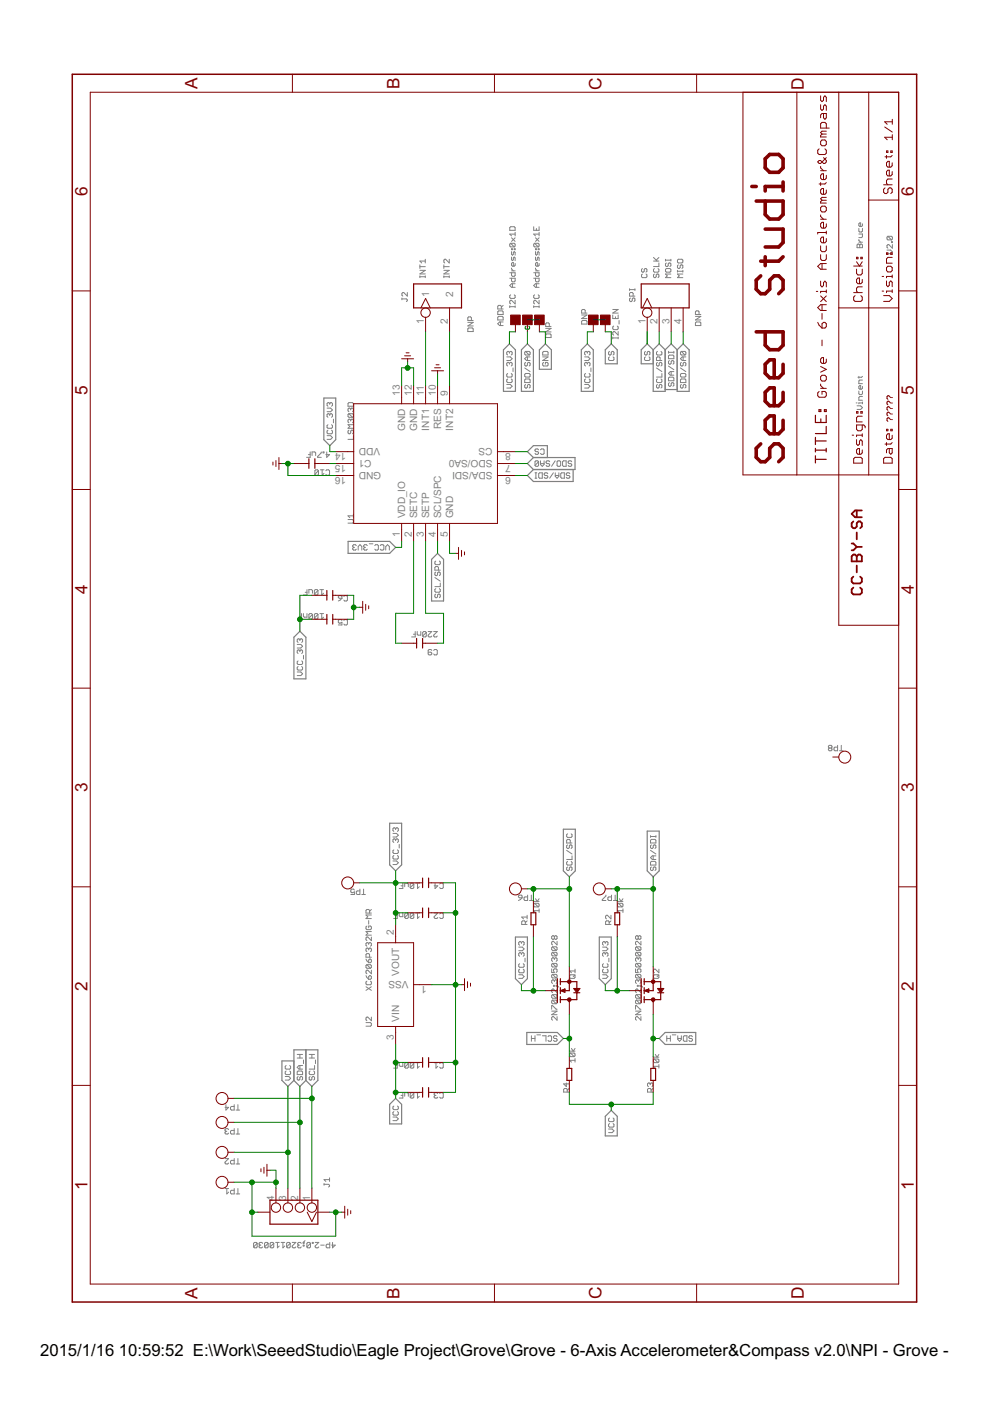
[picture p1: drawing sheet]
<svg xmlns="http://www.w3.org/2000/svg" width="210mm" height="297mm" viewBox="0 0 210 297" stroke-linecap="round" stroke-linejoin="round" font-family="sans-serif">
<defs><g id="words">
<g font-size="4.1" fill="#800000">
<text x="41.9" y="18.9" transform="rotate(-90 41.9 18.9)">A</text>
<text x="84.7" y="18.9" transform="rotate(-90 84.7 18.9)">B</text>
<text x="127.6" y="19" transform="rotate(-90 127.6 19)">C</text>
<text x="170.4" y="19" transform="rotate(-90 170.4 19)">D</text>
<text x="18.5" y="41.6" transform="rotate(-90 18.5 41.6)">6</text>
<text x="193.7" y="41.6" transform="rotate(-90 193.7 41.6)">6</text>
<text x="18.5" y="83.7" transform="rotate(-90 18.5 83.7)">5</text>
<text x="193.7" y="83.7" transform="rotate(-90 193.7 83.7)">5</text>
<text x="18.5" y="125.9" transform="rotate(-90 18.5 125.9)">4</text>
<text x="193.7" y="125.9" transform="rotate(-90 193.7 125.9)">4</text>
<text x="18.5" y="168" transform="rotate(-90 18.5 168)">3</text>
<text x="193.7" y="168" transform="rotate(-90 193.7 168)">3</text>
<text x="18.5" y="210.1" transform="rotate(-90 18.5 210.1)">2</text>
<text x="193.7" y="210.1" transform="rotate(-90 193.7 210.1)">2</text>
<text x="18.5" y="252.2" transform="rotate(-90 18.5 252.2)">1</text>
<text x="193.7" y="252.2" transform="rotate(-90 193.7 252.2)">1</text>
<text x="41.9" y="275.4" transform="rotate(-90 41.9 275.4)">A</text>
<text x="84.7" y="275.4" transform="rotate(-90 84.7 275.4)">B</text>
<text x="127.6" y="275.5" transform="rotate(-90 127.6 275.5)">C</text>
<text x="170.4" y="275.5" transform="rotate(-90 170.4 275.5)">D</text>
</g>
<g font-size="4">
<text x="8.5" y="287.5">2015/1/16</text>
<text x="25.2" y="287.5">10:59:52 E:\Work\SeeedStudio\Eagle Project\Grove\Grove - 6-Axis Accelerometer&amp;Compass v2.0\NPI - Grove - 6-Axis</text>
</g>
<g font-size="2.4" fill="#808080">
<text x="91" y="62.9" transform="rotate(-90 91 62.9)">1</text>
<text x="96.1" y="62.9" transform="rotate(-90 96.1 62.9)">2</text>
<text x="89.9" y="68.8" transform="rotate(-90 89.9 68.8)">1</text>
<text x="95" y="68.8" transform="rotate(-90 95 68.8)">2</text>
<text x="136.9" y="68.8" transform="rotate(-90 136.9 68.8)">1</text>
<text x="139.4" y="68.8" transform="rotate(-90 139.4 68.8)">2</text>
<text x="141.9" y="68.8" transform="rotate(-90 141.9 68.8)">3</text>
<text x="144.5" y="68.8" transform="rotate(-90 144.5 68.8)">4</text>
<text x="84.8" y="84" transform="rotate(-90 84.8 84)">13</text>
<text x="87.3" y="84" transform="rotate(-90 87.3 84)">12</text>
<text x="89.9" y="84" transform="rotate(-90 89.9 84)">11</text>
<text x="92.4" y="84" transform="rotate(-90 92.4 84)">10</text>
<text x="95" y="84" transform="rotate(-90 95 84)">9</text>
<text x="80.6" y="95" transform="rotate(-180 80.6 95)">VDD</text>
<text x="85.9" y="91.4" transform="rotate(-90 85.9 91.4)">GND</text>
<text x="88.5" y="91.4" transform="rotate(-90 88.5 91.4)">GND</text>
<text x="91" y="91.3" transform="rotate(-90 91 91.3)">INT1</text>
<text x="93.5" y="91" transform="rotate(-90 93.5 91)">RES</text>
<text x="96.1" y="91.3" transform="rotate(-90 96.1 91.3)">INT2</text>
<text x="104.4" y="95" transform="rotate(-180 104.4 95)">CS</text>
<text x="73.4" y="96.1" transform="rotate(-180 73.4 96.1)">14</text>
<text x="73.4" y="98.6" transform="rotate(-180 73.4 98.6)">15</text>
<text x="73.4" y="101.2" transform="rotate(-180 73.4 101.2)">16</text>
<text x="78.8" y="97.5" transform="rotate(-180 78.8 97.5)">C1</text>
<text x="80.8" y="100.1" transform="rotate(-180 80.8 100.1)">GND</text>
<text x="104.4" y="100.1" transform="rotate(-180 104.4 100.1)">SDA/SDI</text>
<text x="104.4" y="97.5" transform="rotate(-180 104.4 97.5)">SDO/SA0</text>
<text x="108.3" y="101.2" transform="rotate(-180 108.3 101.2)">6</text>
<text x="108.3" y="98.6" transform="rotate(-180 108.3 98.6)">7</text>
<text x="108.3" y="96.1" transform="rotate(-180 108.3 96.1)">8</text>
<text x="84.8" y="113.8" transform="rotate(-90 84.8 113.8)">1</text>
<text x="85.9" y="109.9" transform="rotate(-90 85.9 109.9)">VDD_IO</text>
<text x="87.3" y="113.8" transform="rotate(-90 87.3 113.8)">2</text>
<text x="88.5" y="109.9" transform="rotate(-90 88.5 109.9)">SETC</text>
<text x="89.9" y="113.8" transform="rotate(-90 89.9 113.8)">3</text>
<text x="91" y="109.9" transform="rotate(-90 91 109.9)">SETP</text>
<text x="92.4" y="113.8" transform="rotate(-90 92.4 113.8)">4</text>
<text x="93.5" y="109.9" transform="rotate(-90 93.5 109.9)">SCL/SPC</text>
<text x="95" y="113.8" transform="rotate(-90 95 113.8)">5</text>
<text x="96.1" y="109.9" transform="rotate(-90 96.1 109.9)">GND</text>
<text x="83.5" y="198.2" transform="rotate(-90 83.5 198.2)">2</text>
<text x="84.7" y="206.9" transform="rotate(-90 84.7 206.9)">VOUT</text>
<text x="86.6" y="208" transform="rotate(-180 86.6 208)">VSS</text>
<text x="90.5" y="209.1" transform="rotate(-180 90.5 209.1)">1</text>
<text x="83.5" y="220.5" transform="rotate(-90 83.5 220.5)">3</text>
<text x="84.7" y="216.6" transform="rotate(-90 84.7 216.6)">VIN</text>
<text x="58.1" y="254.7" transform="rotate(-90 58.1 254.7)">4</text>
<text x="60.7" y="254.7" transform="rotate(-90 60.7 254.7)">3</text>
<text x="63.2" y="254.7" transform="rotate(-90 63.2 254.7)">2</text>
<text x="65.8" y="254.7" transform="rotate(-90 65.8 254.7)">1</text>
</g>
</g></defs>
<g fill="none" stroke="#808080" stroke-width=".21">
<path d="M89 57.3h1.2l-1.2 .8h1.2M89 58.7h1.2M89 56.2v.7M89 58.5v.4M89 56.5h1.2M90.2 55.4h-1.2l.4 .4M90.2 55v.8M90.2 58.5v.4M94.1 57.3h1.1l-1.1 .8h1.1M94.1 58.7h1.1M94.1 56.5h1.1M94.1 56.2v.7"/>
<path d="M94.1 58.5v.4M95.2 55v.8l-.7-.8-.4 .2v.4l.2 .2M95.2 58.5v.4M108.1 48.3l.2-.2h.7l.2 .2v.5h-1.1zM108.1 57.8h1.1v.6l-.2 .2h-.4l-.1-.2v-.6M108.1 59h1.1v.6l-.2 .2h-.4l-.1-.2v-.6M108.3 51.6h.7l.2 .2v.4l-.2 .1M108.3 51.6l-.2 .2v.4l.2 .1h.7M108.3 51.6l.7 .7M108.5 53.3v.6l.1 .2 .4-.8 .2 .2v.6M108.5 54.5v.6l.1 .2 .4-.8 .2 .2v.6M108.5 52.7h.1v.2h-.1z"/>
<path d="M108.5 56.8l.3 .6M108.5 57.4h.7M108.5 50.4l.7 .8M109 52.7h.2v.2h-.2zM109.2 49.6h-1.1l.4 .4M109.2 49.3v.7M109.2 55.9v.3l-.2 .2h-.4l-.1-.2v-.3l.3-.2v.7M109.2 50.4l-.7 .8M113.2 59h1.1v.6l-.2 .2h-.4l-.2-.2v-.6M113.2 57.8h1.1v.6l-.2 .2h-.4l-.2-.2v-.6M113.2 48.1v.7h1.1v-.7M113.3 51.6l-.1 .2v.4l.1 .1h.8"/>
<path d="M113.3 51.6h.8l.2 .2v.4l-.2 .1M113.3 51.6l.8 .7M113.5 54.5v.6l.2 .2 .4-.8 .2 .2v.6M113.5 57.4h.8M113.5 52.7h.2v.2h-.2zM113.5 53.3v.6l.2 .2 .4-.8 .2 .2v.6M113.5 56.8l.4 .6M113.5 50.4l.8 .8M113.7 48.5v.3M114.1 52.7h.2v.2h-.2zM114.3 49.6h-1.1l.3 .4M114.3 55.9v.3l-.2 .2h-.4l-.2-.2v-.3l.4-.2v.7"/>
<path d="M114.3 49.3v.7M114.3 50.4l-.8 .8M136.2 58.1l-.2 .2v.4l.2 .2h.8l.2-.2v-.4l-.2-.2M136.2 56.9l-.2 .2v.4l.2 .2 .4-.2v-.4l.2-.2 .4 .2v.4l-.2 .2M138.6 55.4h1.1M138.6 54.6l.7 .8M138.7 58.1l-.1 .2v.4l.1 .2 .4-.2v-.4l.2-.2 .4 .2v.4l-.2 .2M138.7 56.9l-.1 .2v.4l.1 .2h.8l.2-.2v-.4l-.2-.2M139.7 54.6l-.6 .6M139.7 55.8v.7h-1.1M141.1 55v.4M141.1 55.2h1.1"/>
<path d="M141.3 56.9h.7l.2 .2v.4l-.2 .2h-.7l-.2-.2v-.4zM141.3 55.8l-.2 .1v.4l.2 .2 .4-.2v-.4l.2-.1 .3 .1v.4l-.2 .2M142.2 58.1h-1.1l.4 .4-.4 .4h1.1M142.2 55v.4M143.6 55.2l.2-.2h.8l.2 .2v.4l-.2 .2h-.8l-.2-.2zM143.6 57.5h1.2M143.6 57.3v.4M143.8 56.2l-.2 .1v.4l.2 .2 .4-.2v-.4l.2-.1 .4 .1v.4l-.2 .2M144.8 58.1h-1.2l.4 .4-.4 .4h1.2M144.8 57.3v.4M181.7 51.9l.2-.1 .4 .1 .4-.1 .2 .1v.6h-1.2zM182.1 48.4v.6l.2 .2h.4l.2-.2v-.6"/>
<path d="M182.1 50.8l.4 .6M182.1 49.6h.8v.6l-.2 .2h-.6M182.1 51.4h.8M182.3 51.9v.6M182.9 47.5v.3l-.2 .2h-.4l-.2-.2v-.3l.4-.2v.7M188.1 53h.7l.4 .4-.4 .4h-.7M188.3 50.1h.7l.2 .2v.4l-.2 .2M188.3 50.1l-.2 .2v.4l.2 .2h.7M188.3 50.1l.7 .8M189 51.2h.2v.2h-.2zM189.2 51.9v.7l-.8-.7-.3 .1v.4l.2 .2M85.2 63.4h1l.2 .2-.2 .3"/>
<path d="M85.2 63.2v.4M86.4 62v.8l-.8-.8-.4 .2v.4l.2 .2M99.2 69.7l.2-.2h.7l.2 .2v.6h-1.1zM99.2 68.3h1.1l-1.1 .8h1.1M99.9 67.9v-.5l-.1-.2h-.4l-.2 .2v.5h1.1M105.5 67.3l.2-.2h.8l.2 .2v.5h-1.2zM105.5 66.1l.2-.2h.8l.2 .2v.6h-1.2zM106.1 68.3v.7M106.3 65.5v-.6l-.2-.2h-.4l-.2 .2v.6h1.2M106.7 68.3h-.8l-.4 .3 .4 .4h.8M106.7 64.7l-.4 .4M107.4 75.7h.8l.4 .4-.4 .3h-.8"/>
<path d="M107.6 79.2l-.2 .2v.4l.2 .1h.8l.2-.1v-.4l-.2-.2M108 77l-.2-.2-.4 .2v.4l.2 .2M108 77l.2-.2 .4 .2v.4l-.2 .2M108 74.7l-.2-.2-.4 .2v.4l.2 .2M108 74.7l.2-.2 .4 .2v.4l-.2 .2M108 74.7v.2M108 77v.2M108.1 65h1.1M108.1 64.8v.4M108.3 62.5l-.2 .2v.4l.2 .2h.7l.2-.2v-.4l-.2-.2M108.6 60.2v.7M108.8 78v.8"/>
<path d="M109.2 63.7v.7l-.7-.7-.4 .2v.3l.2 .2M109.2 64.8v.4M109.2 60.2h-.7l-.4 .3 .4 .4h.7M111.3 79.4l.1-.2h.8l.2 .2v.4l-.2 .1h-.8l-.1-.1zM111.3 78l1.1 .8M111.4 76.8l-.1 .2v.4l.3 .2 .2-.2v-.4l.4-.2 .2 .2v.4l-.2 .2M111.4 74.5l.8 .8M111.4 74.5h.8l.2 .2v.4l-.2 .2M111.4 74.5l-.1 .2v.4l.1 .2h.8M111.8 75.7v.7M112.4 75.7h-.8l-.3 .4 .3 .3h.8M113.2 65h1.1"/>
<path d="M113.2 64.8v.4M113.3 62.5l-.1 .2v.4l.1 .2h.8l.2-.2v-.4l-.2-.2M113.7 60.2v.7M114.3 63.7v.7l-.8-.7-.3 .2v.3l.1 .2M114.3 60.2h-.8l-.3 .3 .3 .4h.8M114.3 64.8v.4M115.1 75.7h1.1l-1.1 .7h1.1M115.3 76.8l-.2 .2v.4l.2 .2h.7l.2-.2v-.4l-.2-.2h-.4v.4M115.3 74.5h.7l.2 .2v.6h-1.1v-.6zM115.7 71l.2-.2h.7l.2 .2v.6h-1.1zM115.7 69.6h1.1l-1.1 .8h1.1M116.5 69.2v-.6l-.2-.1h-.4l-.2 .1v.6h1.1"/>
<path d="M123.3 66.8h1.2l-1.2 .7h1.2M123.5 67.9h.8l.2 .2v.6h-1.2v-.6zM124 75.7h.7l.4 .4-.4 .3h-.7M124.1 66.4v-.6l-.2-.2h-.4l-.2 .2v.6h1.2M124.1 79.2l-.1 .2v.4l.1 .1h.8l.2-.1v-.4l-.2-.2M124.5 77l.2-.2 .4 .2v.4l-.2 .2M124.5 77l-.2-.2-.3 .2v.4l.1 .2M124.5 74.7l.2-.2 .4 .2v.4l-.2 .2M124.5 74.7l-.2-.2-.3 .2v.4l.1 .2M124.5 74.7v.2M124.5 77v.2M125.3 78v.8"/>
<path d="M129.2 75.7l-.2 .2v.3l.2 .2h.8l.2-.2v-.3l-.2-.2M129.2 74.5l-.2 .2v.4l.4 .2 .2-.2v-.4l.4-.2 .2 .2v.4l-.2 .2M129.9 66.8v.7h1.2v-.7M129.9 65.6h1.2l-1.2 .8h1.2M129.9 71.6h1.2M129.9 71.5v.3M130.1 69.1l-.2 .2v.4l.2 .2h.8l.2-.2v-.4l-.2-.2M130.5 67.2v.3M131.1 70.3v.8l-.8-.8-.4 .2v.4l.2 .2M131.1 71.5v.3M131.3 67.9v.8M133.5 61.2v.4"/>
<path d="M133.5 61.4h1.1M133.7 63.2l-.2 .2v.4l.2 .1 .3-.1v-.4l.2-.2 .4 .2v.4l-.2 .1M134.2 62.8v-.6l-.2-.2h-.3l-.2 .2v.6h1.1M134.6 61.2v.4M136.8 75.7l-.1 .2v.3l.1 .2h.8l.2-.2v-.3l-.2-.2M136.8 74.5l-.1 .2v.4l.3 .2 .2-.2v-.4l.4-.2 .2 .2v.4l-.2 .2M139.2 78l1.1 .8M139.4 76.8l-.2 .2v.4l.2 .2 .4-.2v-.4l.2-.2 .3 .2v.4l-.2 .2M139.4 74.5l-.2 .2v.4l.2 .2h.7l.2-.2v-.4l-.2-.2M140 76.4v-.5l-.2-.2h-.4l-.2 .2v.5h1.1M140.3 79.2v.7h-1.1M141.7 74.5v.4"/>
<path d="M141.7 77.6l1.2 .8M141.7 74.7h1.2M141.9 80h.8l.2 .2v.5h-1.2v-.5zM141.9 76.5l-.2 .1v.4l.2 .2 .4-.2v-.4l.2-.1 .4 .1v.4l-.2 .2M141.9 75.3h.8l.2 .2v.6h-1.2v-.6zM142.3 78.8v.7M142.9 78.8h-.8l-.4 .4 .4 .3h.8M142.9 74.5v.4M144.3 78l1.1 .8M144.5 79.2h.7l.2 .2v.4l-.2 .1h-.7l-.2-.1v-.4zM144.5 76.8l-.2 .2v.4l.2 .2 .3-.2v-.4l.2-.2 .4 .2v.4l-.2 .2M144.5 74.5l-.2 .2v.4l.2 .2h.7"/>
<path d="M144.5 74.5h.7l.2 .2v.4l-.2 .2M144.5 74.5l.7 .8M144.8 75.7v.7M145.4 75.7h-.7l-.4 .4 .4 .3h.7M147.4 68.5l.2-.2h.8l.2 .2v.5h-1.2zM147.4 67.1h1.2l-1.2 .7h1.2M148.2 66.7v-.6l-.2-.2h-.4l-.2 .2v.6h1.2M182.1 79.8v.4M182.9 79.8l-.2 .2h-.8M65.4 96.4h.4M65.8 95.8v1.2h-.8M66.2 96.6v-.8h.5l.2 .2v.6"/>
<path d="M67.5 99.8l-.2-.2h-.3l-.2 .2v.8M67.5 99.8v.8l-.2 .2h-.3l-.2-.2M67.5 99.8l-.7 .8M67.9 99.6h.8M68.1 95.8v.2l-.7 .8v.2h.7M68.3 99.6v1.2l.4-.4M68.5 95.8h.2v.2h-.2zM69.1 99.8l.2-.2h.4l.2 .2v.8l-.2 .2h-.4l-.2-.2M69.3 95.8v1.2l.6-.6h-.8M69.3 92.4h.8l.4 .4-.4 .4h-.8M69.3 86.5h.8l.4 .4-.4 .4h-.8M69.5 90l-.2 .2v.4l.2 .2h.8l.2-.2v-.4l-.2-.2"/>
<path d="M69.5 91.2l-.2 .2v.4l.2 .2h.8l.2-.2v-.4l-.2-.2M69.9 85.6l.2-.2 .4 .2v.3l-.2 .2M69.9 87.9l.2-.2 .4 .2v.4l-.2 .2M69.9 85.6v.1M69.9 87.9v.2M69.9 87.9l-.2-.2-.4 .2v.4l.2 .2M69.9 85.6l-.2-.2-.4 .2v.3l.2 .2M70.7 88.9v.7M73.8 85.6l.2-.2h.7l.2 .2v.5h-1.1zM74 87.7h.7l.2 .2v.4l-.2 .2M74 91.2l-.2 .2v.4l.4 .2 .2-.2v-.4l.3-.2 .2 .2v.4l-.2 .2M74 87.7l-.2 .2v.4l.2 .2h.7"/>
<path d="M74 87.7l.7 .8M74.4 86.7l.1-.2 .4 .2v.4l-.2 .2M74.4 89.1l.1-.2 .4 .2v.4l-.2 .1M74.4 86.7l-.2-.2-.4 .2v.4l.2 .2M74.4 89.1l-.2-.2-.4 .2v.4l.2 .1M74.4 86.7v.2M74.4 89.1v.2M74.9 92.4v.8h-1.1M74.9 90h-1.1l.4 .4-.4 .4h1.1M107.4 81.5h.8l.4 .4-.4 .4h-.8M107.6 80.3l-.2 .2v.4l.2 .2h.8l.2-.2v-.4l-.2-.2M111.3 80.5l.1-.2h.8l.2 .2v.6h-1.1z"/>
<path d="M111.4 81.5l-.1 .2v.4l.3 .2 .2-.2v-.4l.4-.2 .2 .2v.4l-.2 .2M114.2 95.4l-.2-.2h-.4l-.2 .2 .2 .4h.4l.2 .1-.2 .4h-.4l-.2-.2M114.2 97.9l-.2-.2h-.4l-.2 .2v.8M114.2 97.9v.8l-.2 .2h-.4l-.2-.2M114.2 97.9l-.8 .8M114.6 95.4l.2-.2h.4l.2 .2v.7l-.2 .2h-.4l-.2-.2M114.6 97.7v.8l.4 .4 .4-.4v-.8M114.6 98.3h.8M116.5 97.9l-.1-.2h-.4l-.2 .2 .2 .4h.4l.1 .2-.1 .4h-.4l-.2-.2M117.7 97.7l-.8 1.2M118.3 97.7h.4l.2 .2v.8l-.2 .2h-.4l-.2-.2v-.8zM119.3 97.9l.2-.2h.5v1.2h-.5l-.2-.2z"/>
<path d="M121.2 97.9l-.2-.2h-.4l-.1 .2 .1 .4h.4l.2 .2-.2 .4h-.4l-.1-.2M124 81.5h.7l.4 .4-.4 .4h-.7M124.1 80.3l-.1 .2v.4l.1 .2h.8l.2-.2v-.4l-.2-.2M139.4 81.5l-.2 .2v.4l.2 .2 .4-.2v-.4l.2-.2 .3 .2v.4l-.2 .2M139.4 80.3l-.2 .2v.4l.2 .2h.7l.2-.2v-.4l-.2-.2M141.9 81.1l-.2 .2v.4l.2 .2 .4-.2v-.4l.2-.2 .4 .2v.4l-.2 .2M144.3 80.5l.2-.2h.7l.2 .2v.6h-1.1zM144.5 81.5l-.2 .2v.4l.2 .2 .3-.2v-.4l.2-.2 .4 .2v.4l-.2 .2M181.5 85.4h.2M181.7 86h.8l.4 .4-.4 .4h-.8M182.1 82.9v.6l.2 .2h.4l.2-.2v-.6M182.9 80.6h-.6l-.2 .2v.5h.8"/>
<path d="M182.9 81.9v.4l-.2 .2h-.4l-.2-.2v-.4l.4-.2v.8M182.9 84.1h-.6l-.2 .2v.6h.8M182.9 85.4h-.8v.2M182.9 85.2v.4M73.8 110.2h.9l.2 .1v.4l-.2 .2h-.9M74.9 109v.7M74.9 109.4h-1.1l.4 .3M75 116.1l-.2 .1 .2 .4h.4l.1-.2M75 116.1h.2M75.5 115.7l-.1-.2h-.4l-.2 .2 .2 .4M75.9 116.6v-.7l.4-.4 .4 .4v.7M77.3 116.1l-.2 .1 .2 .4h.4l.2-.2"/>
<path d="M77.3 116.1h.2M77.9 115.7l-.2-.2h-.4l-.2 .2 .2 .4M78.3 115.3h.8M79.5 115.7l.2-.2h.3l.2 .2v.7l-.2 .2h-.3l-.2-.2M80.6 115.7l.2-.2h.4l.2 .2v.7l-.2 .2h-.4l-.2-.2M81.8 116.6v-.7l.4-.4 .3 .4v.7M92.4 119l-.2 .1v.4l.2 .2h.8l.1-.2v-.4l-.1-.1M113.4 101.4h.4M113.4 100.2h.4M113.6 100.2v1.2M114.2 100.4l.2-.2h.6v1.2h-.6l-.2-.2zM116.1 100.4l-.1-.2h-.4l-.2 .2 .2 .4h.4l.1 .2-.1 .4h-.4l-.2-.2"/>
<path d="M117.3 100.2l-.8 1.2M117.7 100.8h.8M117.7 100.2v.8l.4 .4 .4-.4v-.8M118.9 100.4l.2-.2h.6v1.2h-.6l-.2-.2zM120.8 100.4l-.2-.2h-.4l-.1 .2 .1 .4h.4l.2 .2-.2 .4h-.4l-.1-.2M63 136.6h.8l.4 .4-.4 .4h-.8M63.5 130.7h.4M63.6 138l-.2-.2-.4 .2v.4l.2 .2M63.6 135.6l-.2-.2-.4 .2v.4l.2 .2M63.6 135.6v.2M63.6 138v.2M63.6 135.6l.2-.2 .4 .2v.4l-.2 .2"/>
<path d="M63.6 138l.2-.2 .4 .2v.4l-.2 .2M63.9 130.1v1.1h-.7M64.3 130.1v.6l.2 .2h.6v-.8M64.3 139v.7M64.7 125.6h.4M65.1 125v1.2h-.8M65.5 125.8v-.8h.6l.2 .2v.6M66.3 130.3l-.2-.2h-.4l-.2 .2v.7M66.3 130.3v.7l-.2 .2h-.4l-.2-.2M66.3 130.3l-.8 .7M67.4 130.3v.7l-.2 .2h-.4l-.1-.2M67.4 130.3l-.2-.2h-.4l-.1 .2v.7"/>
<path d="M67.4 125.2v.8l-.2 .2h-.4l-.1-.2M67.4 125.2l-.2-.2h-.4l-.1 .2v.8M67.4 130.3l-.7 .7M67.4 125.2l-.7 .8M67.8 130.1h.8M67.8 125h.8M68.2 130.1v1.1l.4-.3M68.2 125v1.2l.4-.4M71.7 126.5l.2-.2h.4l.2 .2v.4h-.6zM72.5 131.6l-.2-.2h-.4l-.2 .2v.3l.2 .2 .6-.2v.6h-.8M72.5 126.9l-.8 .5M72.9 131.6l.2-.2h.4l.2 .2v.7l-.2 .2h-.4l-.2-.2"/>
<path d="M72.9 126.5l.2-.2h.4l.2 .2v.7l-.2 .2h-.4l-.2-.2M87.7 134.5h.3M88 133.9v1.1h-.7M88.5 133.9v.6l.1 .2h.6v-.8M90.4 134.1l-.2-.2h-.4l-.2 .2v.8M90.4 134.1v.8l-.2 .1h-.4l-.2-.1M90.4 134.1l-.8 .8M90.8 133.9h.7l-.7 .8 .2 .3h.4l.1-.1M91.5 137.9l-.1-.2h-.4l-.2 .2v.8l.2 .2h.4l.1-.2-.1-.4h-.6M91.9 133.9h.8l-.8 .8 .2 .3h.4l.2-.1M91.9 137.9l.2-.2h.4l.2 .2v.8l-.2 .2h-.4l-.2-.2M92.2 122.4l1.1 .8"/>
<path d="M92.4 124.8l-.2 .2v.4l.2 .2h.8l.1-.2v-.4l-.1-.2M92.4 126l-.2 .2v.3l.4 .2 .2-.2v-.3l.4-.2 .1 .2v.3l-.1 .2M92.4 121.3l-.2 .2v.4l.4 .1 .2-.1v-.4l.4-.2 .1 .2v.4l-.1 .1M93 120.9v-.6l-.2-.2h-.4l-.2 .2v.6h1.1M93.3 123.6v.8h-1.1M63 142.5h.8l.4 .4-.4 .3h-.8M63.2 140.1l-.2 .2v.4l.2 .2h.8l.2-.2v-.4l-.2-.2M63.2 141.3l-.2 .2v.4l.2 .2h.8l.2-.2v-.4l-.2-.2M175.8 158.6l-.2-.2 .2-.4h.4l.2 .2-.2 .4M175.8 158.6l-.2 .2 .2 .4h.4l.2-.2-.2-.4M175.8 158.6h.4M177.6 158v1.2h-.6l-.2-.2v-.4l.2-.2h.6"/>
<path d="M178 159.2h.8M178.4 158v1.2M83.3 176.7h.8l.4 .4-.4 .4h-.8M83.9 178.1l.2-.2 .4 .2v.3l-.2 .2M83.9 175.7l-.2-.2-.4 .2v.4l.2 .2M83.9 178.1l-.2-.2-.4 .2v.3l.2 .2M83.9 175.7l.2-.2 .4 .2v.4l-.2 .2M83.9 175.7v.2M83.9 178.1v.1M84.6 179v.8M120.3 176.8l-.2 .2v.4l.2 .1h.8l.2-.1v-.4l-.2-.2M120.3 179.1l-.2 .2v.4l.4 .2 .2-.2v-.4l.4-.2 .2 .2v.4l-.2 .2"/>
<path d="M120.9 178.7v-.5l-.2-.2h-.4l-.2 .2v.5h1.2M137.9 178.2l.2-.2h.8l.2 .2v.5h-1.2zM137.9 177.2v.3M137.9 177.4h1.2M138.1 179.1l-.2 .2v.4l.4 .2 .2-.2v-.4l.4-.2 .2 .2v.4l-.2 .2M139.1 177.2v.3M75.1 188.7l-.1-.2h-.4l-.2 .2v.4l.2 .2 .5-.2v.6h-.7M76.3 188.5v1.2h-.6l-.2-.2v-.4l.2-.2h.6M76.7 189.7h.8M77.1 188.5v1.2M77.8 196.3l-.2 .2v.4l.2 .2h.7l.2-.2v-.4l-.2-.2h-.3v.4M78.2 195.2v.7"/>
<path d="M78.4 193.6v-.6l-.2-.2h-.4l-.2 .2v.6h1.1M78.7 198.7v.7l-.7-.7-.4 .2v.3l.2 .2M78.7 197.5h-1.1l.4 .4-.4 .4h1.1M78.7 194h-1.1l.4 .4-.4 .4h1.1M78.7 192.8l-.3 .4M83.3 182.5h.8l.4 .4-.4 .4h-.8M83.5 181.4l-.2 .2v.3l.2 .2h.8l.2-.2v-.3l-.2-.2M83.5 180.2l-.2 .2v.4l.2 .2h.8l.2-.2v-.4l-.2-.2M83.8 194.2h.4M84.2 193.6v1.1h-.7M84.6 193.6v.6l.2 .2h.6v-.8M85 187.8h.4"/>
<path d="M85.4 187.2v1.2h-.8M85.8 188v-.8h.6l.2 .2v.6M86.6 193.8v.7l-.2 .2h-.4l-.2-.2M86.6 193.8l-.2-.2h-.4l-.2 .2v.7M86.6 193.8l-.8 .7M87.7 193.8v.7l-.2 .2h-.3l-.2-.2M87.7 193.8l-.2-.2h-.3l-.2 .2v.7M87.7 187.4v.8l-.2 .2h-.3l-.2-.2M87.7 187.4l-.2-.2h-.3l-.2 .2v.8M87.7 193.8l-.7 .7M87.7 187.4l-.7 .8M88.1 193.6h.8"/>
<path d="M88.1 187.2h.8M88.5 187.2v1.2l.4-.4M88.5 193.6v1.1l.4-.3M92.1 193.6h.7l-.7 .8 .1 .3h.4l.2-.2M92.2 187.2v1.2l.6-.6h-.7M93.2 193.8l.2-.2h.4l.2 .2v.7l-.2 .2h-.4l-.2-.2M93.2 187.4l.2-.2h.4l.2 .2v.8l-.2 .2h-.4l-.2-.2M109.9 190l.2-.2h.4l.2 .2v.4h-.6zM110.6 199.8l.1-.2 .4 .2v.4l-.2 .2M110.6 199.8l-.2-.2-.4 .2v.4l.2 .2M110.6 199.8v.2M110.7 190.4l-.8 .5"/>
<path d="M111.4 196v-.6l-.2-.2h-.4l-.2 .2v.6h1.2M111.8 195.2l-.4 .4M111.8 194.4h-1.2l.4 .4M111.8 194.1v.7M111.9 189.8v1.1h-.6l-.2-.2v-.3l.2-.2h.6M112.3 190.9h.7M112.6 189.8v1.1M113.2 191.1h1.1M113.3 191.5h.8l.2 .2v.4l-.2 .2M113.3 191.5l-.1 .2v.4l.1 .2h.8M113.3 191.5l.8 .8M113.5 190.5l.4 .6 .4-.6"/>
<path d="M114.3 192.7v.8M114.3 193.1h-1.1l.3 .4M117.5 198.6l.2-.2 .4 .2v.4l-.2 .2-.4-.2M117.5 198.6l-.2-.2-.3 .2v.4l.2 .2 .3-.2M117.5 198.6v.4M118.1 199.6v.7l-.8-.7-.3 .2v.4l.2 .1M120.1 180.3l1.2 .8M120.3 183.8l-.2 .2v.4l.2 .2 .4-.2v-.4l.2-.2 .4 .2v.4l-.2 .2M120.3 182.6l-.2 .2v.4l.2 .2h.8l.2-.2v-.4l-.2-.2M121.3 181.5v.7h-1.2M128.3 199.8l.2-.2 .4 .2v.4l-.2 .2M128.3 199.8l-.2-.2-.3 .2v.4l.2 .2"/>
<path d="M128.3 199.8v.2M128.5 189.8v.2l-.8 .7v.2h.8M129.2 196v-.6l-.2-.2h-.4l-.2 .2v.6h1.1M129.5 194.1v.7l-.7-.7-.4 .1v.4l.2 .2M129.5 195.2l-.3 .4M129.6 189.8v1.1h-.5l-.2-.2v-.3l.2-.2h.5M130 190.9h.8M130.4 189.8v1.1M130.9 191.1h1.2M131.1 191.5l-.2 .2v.4l.2 .2h.8M131.1 191.5h.8l.2 .2v.4l-.2 .2M131.1 191.5l.8 .8"/>
<path d="M131.3 190.5l.4 .6 .4-.6M132.1 193.1h-1.2l.4 .4M132.1 192.7v.8M135.3 198.6l-.2-.2-.4 .2v.4l.2 .2 .4-.2M135.3 198.6l.2-.2 .4 .2v.4l-.2 .2-.4-.2M135.3 198.6v.4M135.9 199.6v.7l-.8-.7-.4 .2v.4l.2 .1M137.9 180.3l1.2 .8M138.1 183.8l-.2 .2v.4l.2 .2 .4-.2v-.4l.2-.2 .4 .2v.4l-.2 .2M138.1 182.6h.8l.2 .2v.6h-1.2v-.6zM138.5 181.5v.7M139.1 181.5h-.8l-.4 .3 .4 .4h.8"/>
<path d="M77.6 209.2l1.1 .8M77.6 216.8h.9l.2 .2v.4l-.2 .2h-.9M77.6 206.9l.6 .7M77.6 203.3l.6 .8M77.8 208l-.2 .2v.4l.2 .2h.7l.2-.2v-.4l-.2-.2M77.8 204.5l-.2 .2v.4l.2 .2h.7M77.8 204.5h.7l.2 .2v.4l-.2 .2M77.8 204.5l.7 .8M78.2 200l-.2-.1-.4 .1v.4l.2 .2M78.2 201.2l-.2-.2-.4 .2v.4l.2 .2M78.2 200l.2-.1 .3 .1v.4l-.2 .2M78.2 201.2l.2-.2 .3 .2v.4l-.2 .2"/>
<path d="M78.2 203.5l.3-.2 .2 .2v.4l-.2 .2h-.3zM78.2 207.1l.2-.2 .3 .2v.3l-.2 .2h-.3zM78.2 200v.2M78.2 201.2v.2M78.4 202.9v-.5l-.2-.2h-.4l-.2 .2v.5h1.1M78.7 209.2l-1.1 .8M78.7 205.7v.8l-.7-.8-.4 .2v.4l.2 .2M78.7 215.6v.8l-.7-.8-.4 .2v.4l.2 .2M110 206.7h.7l.4 .4-.4 .3h-.7M110 200.8h.7l.4 .4-.4 .4h-.7M110.2 205.5l-.2 .2v.4l.2 .1h.7l.2-.1v-.4l-.2-.2M110.2 204.3l-.2 .2v.4l.2 .2h.7l.2-.2v-.4l-.2-.2"/>
<path d="M110.6 202.2l.1-.2 .4 .2v.4l-.2 .2M110.6 202.2l-.2-.2-.4 .2v.4l.2 .2M110.6 202.2v.2M111.3 203.2v.7M112.7 219.6v1.2M113.4 219.6v1.2M113.8 219.4h.8M115 219.6h.8v1.2M116.2 219.8l.2-.2h.4l.1 .2v.8l-.1 .2h-.4l-.2-.2M117 205.4v.8h.5l-.2-.4 .2-.4h.4l.2 .2v.4l-.2 .2M117 214v-.8l1.1 .8M117 214.4h1.1l-1.1 .7h1.1"/>
<path d="M117.2 201.9l-.2 .2v.4l.2 .2h.7M117.2 200.7h.7l.2 .2v.4l-.2 .2M117.2 201.9h.7l.2 .2v.4l-.2 .2M117.2 204.3h.7l.2 .1v.4l-.2 .2M117.2 206.6h.7l.2 .2v.4l-.2 .1M117.2 210.9h.7l.2 .2v.4l-.2 .1M117.2 212h.7l.2 .2v.4l-.2 .2M117.2 200.7l-.2 .2v.4l.2 .2h.7M117.2 204.3l-.2 .1v.4l.2 .2h.7M117.2 206.6l-.2 .2v.4l.2 .1h.7M117.2 210.9l-.2 .2v.4l.2 .1h.7M117.2 212l-.2 .2v.4l.2 .2h.7"/>
<path d="M117.2 212l.7 .8M117.2 210.9l.7 .7M117.2 206.6l.7 .7M117.2 204.3l.7 .7M117.2 201.9l.7 .8M117.2 200.7l.7 .8M117.3 208.9h.2v.2h-.2zM117.5 203.3l.2-.2 .4 .2v.3l-.2 .2M117.5 207.9l.2-.1 .4 .1v.4l-.2 .2M117.5 203.3l-.2-.2-.3 .2v.3l.2 .2M117.5 207.9l-.2-.1-.3 .1v.4l.2 .2M117.5 203.3v.2"/>
<path d="M117.5 207.9v.2M117.9 208.9h.2v.2h-.2zM118.1 209.7v.8l-.8-.8-.3 .2v.4l.2 .2M118.1 215.5v.8l-.8-.8-.3 .2v.4l.2 .2M118.1 219.8l-.2-.2h-.4l-.2 .2 .2 .4h.4l.2 .2-.2 .4h-.4l-.2-.2M118.1 208.9l.4 .4M120.8 206.9l.2-.2h.7l.2 .2v.3l-.2 .2h-.7l-.2-.2zM121.9 205.9h-1.1l.4 .3M121.9 205.5v.7M121.9 206.7l-.4 .4M127.8 206.7h.7l.4 .4-.4 .3h-.7M127.8 200.8h.7l.4 .4-.4 .4h-.7"/>
<path d="M128 205.5l-.2 .2v.4l.2 .1h.7l.2-.1v-.4l-.2-.2M128 204.3l-.2 .2v.4l.2 .2h.7l.2-.2v-.4l-.2-.2M128.3 202.2l.2-.2 .4 .2v.4l-.2 .2M128.3 202.2l-.2-.2-.3 .2v.4l.2 .2M128.3 202.2v.2M129.1 203.2v.7M134.7 214.4h1.2l-1.2 .7h1.2M134.7 214v-.8l1.2 .8M134.7 205.4v.8h.6l-.2-.4 .2-.4h.4l.2 .2v.4l-.2 .2M134.9 212l-.2 .2v.4l.2 .2h.8M134.9 212h.8l.2 .2v.4l-.2 .2M134.9 210.9l-.2 .2v.4l.2 .1h.8"/>
<path d="M134.9 210.9h.8l.2 .2v.4l-.2 .1M134.9 206.6l-.2 .2v.4l.2 .1h.8M134.9 206.6h.8l.2 .2v.4l-.2 .1M134.9 204.3l-.2 .1v.4l.2 .2h.8M134.9 204.3h.8l.2 .1v.4l-.2 .2M134.9 201.9l-.2 .2v.4l.2 .2h.8M134.9 201.9h.8l.2 .2v.4l-.2 .2M134.9 200.7l-.2 .2v.4l.2 .2h.8M134.9 200.7h.8l.2 .2v.4l-.2 .2M134.9 212l.8 .8M134.9 210.9l.8 .7M134.9 206.6l.8 .7"/>
<path d="M134.9 204.3l.8 .7M134.9 201.9l.8 .8M134.9 200.7l.8 .8M135.1 208.9h.2v.2h-.2zM135.3 207.9l-.2-.1-.4 .1v.4l.2 .2M135.3 207.9l.2-.1 .4 .1v.4l-.2 .2M135.3 203.3l-.2-.2-.4 .2v.3l.2 .2M135.3 203.3l.2-.2 .4 .2v.3l-.2 .2M135.3 203.3v.2M135.3 207.9v.2M135.7 208.9h.2v.2h-.2zM135.9 215.5v.8l-.8-.8-.4 .2v.4l.2 .2"/>
<path d="M135.9 209.7v.8l-.8-.8-.4 .2v.4l.2 .2M135.9 208.9l.4 .4M138.7 206.7h.8l.2 .2v.3l-.2 .2h-.8l-.1-.2v-.3zM139.7 205.5v.7l-.8-.7-.3 .2v.4l.1 .1M139.7 206.7l-.4 .4M141.4 219.6v1.2M142.1 219.6v1.2M142.5 219.4h.8M143.7 219.6v.8l.4 .4 .4-.4v-.8M144.9 219.8l.2-.2h.5v1.2h-.5l-.2-.2zM146.8 219.8l-.2-.2h-.4l-.2 .2 .2 .4h.4l.2 .2-.2 .4h-.4l-.2-.2M47.9 234.2v1.2l.6-.6h-.8"/>
<path d="M47.9 239.9l-.2 .2 .2 .3h.4l.2-.2M47.9 239.9h.2M48.5 239.5l-.2-.2h-.4l-.2 .2 .2 .4M49.7 234.2v1.2h-.6l-.2-.2v-.4l.2-.2h.6M49.7 239.3v1.1h-.6l-.2-.2v-.3l.2-.2h.6M50.1 235.4h.7M50.4 234.2v1.2M50.4 239.3v1.1M60.5 228.2h.7l.4 .4-.4 .4h-.7M60.7 227.1l-.2 .2v.3l.2 .2h.7l.2-.2v-.3l-.2-.2M60.7 225.9l-.2 .2v.4l.2 .2h.7l.2-.2v-.4l-.2-.2M63 227.3l.2-.2h.8l.2 .2v.5h-1.2z"/>
<path d="M63 224.3h1.2M63 223.6h1.2M63.2 228.2l-.2 .2v.4l.4 .2 .2-.2v-.4l.4-.2 .2 .2v.4l-.2 .2M63.6 223.6v.7M63.6 225.9v.8M64.2 225.9h-.8l-.4 .4 .4 .4h.8M64.3 224.7v.8M65.6 224.3h1.1M65.6 223.6h1.1M65.7 228.2l-.1 .2v.4l.3 .2 .2-.2v-.4l.4-.2 .2 .2v.4l-.2 .2M65.7 227.1l-.1 .2v.3l.1 .2h.8l.2-.2v-.3l-.2-.2M66.1 223.6v.7"/>
<path d="M66.7 225.9v.8h-1.1M66.9 224.7v.8M83.3 236.8h.8l.4 .4-.4 .4h-.8M83.5 235.7l-.2 .2v.3l.2 .2h.8l.2-.2v-.3l-.2-.2M83.5 234.5l-.2 .2v.4l.2 .2h.8l.2-.2v-.4l-.2-.2M83.8 225.9h.4M84.2 225.3v1.2h-.7M84.6 225.3v.6l.2 .2h.6v-.8M85 232.2h.4M85.4 231.7v1.1h-.8M85.8 232.4v-.7h.6l.2 .2v.5M86.6 225.5l-.2-.2h-.4l-.2 .2v.8"/>
<path d="M86.6 225.5v.8l-.2 .2h-.4l-.2-.2M86.6 225.5l-.8 .8M87.7 225.5l-.2-.2h-.3l-.2 .2v.8M87.7 225.5v.8l-.2 .2h-.3l-.2-.2M87.7 231.9v.7l-.2 .2h-.3l-.2-.2M87.7 231.9l-.2-.2h-.3l-.2 .2v.7M87.7 225.5l-.7 .8M87.7 231.9l-.7 .7M88.1 225.3h.8M88.1 231.7h.8M88.5 225.3v1.2l.4-.4M88.5 231.7v1.1l.4-.4"/>
<path d="M92.1 225.3h.7M92.2 232.2l-.1 .2 .1 .4h.4l.2-.2M92.2 232.2h.2M92.4 225.3v1.2l.4-.4M92.8 231.9l-.2-.2h-.4l-.1 .2 .1 .3M93.2 225.5l.2-.2h.4l.2 .2v.8l-.2 .2h-.4l-.2-.2M93.2 231.9l.2-.2h.4l.2 .2v.7l-.2 .2h-.4l-.2-.2M112.7 220.2h.7M120.1 229.6v.8l-.6-.6h1.1M120.3 231.5v-.5l-.2-.2h-.4l-.2 .2v.5h1.1M120.6 230.8l-.3 .4M120.8 222.9h1.1"/>
<path d="M121 223.3l-.2 .2v.3l.2 .2h.7M121 223.3h.7l.2 .2v.3l-.2 .2M121 223.3l.7 .7M121.2 222.3l.3 .6 .4-.6M121.9 224.8h-1.1l.4 .4M121.9 224.4v.8M129 239.4h.8l.4 .4-.4 .3h-.8M129.2 237l-.2 .2v.4l.2 .2h.8l.2-.2v-.4l-.2-.2M129.2 238.2l-.2 .2v.4l.2 .2h.8l.2-.2v-.4l-.2-.2M137.9 229.8l-.2-.2-.4 .2v.4l.2 .2M137.9 229.8l.1-.2 .4 .2v.4l-.2 .2M137.9 229.8v.2"/>
<path d="M138 231.5v-.5l-.1-.2h-.4l-.2 .2v.5h1.1M138.4 230.8l-.4 .4M138.6 224.1h1.1M138.7 224.5l-.1 .2v.4l.1 .2h.8M138.7 224.5h.8l.2 .2v.4l-.2 .2M138.7 224.5l.8 .8M138.9 223.6l.4 .5 .4-.5M139.7 225.7v.8M139.7 226.1h-1.1l.3 .4M141.4 220.2h.7M143.7 220.2h.8M47.7 252h.8"/>
<path d="M47.7 245.6h.8l-.8 .8 .2 .4h.4l.2-.2M48.1 252v1.1l.4-.3M49.7 252v1.1h-.6l-.2-.2v-.3l.2-.2h.6M49.7 245.6v1.2h-.6l-.2-.2v-.4l.2-.2h.6M50.1 253.1h.7M50.1 246.8h.7M50.1 240.4h.7M50.4 245.6v1.2M50.4 252v1.1M68.7 250.9v.4M68.7 251.1h1l.2 .2-.2 .4M69.9 249.7v.8"/>
<path d="M69.9 250.1h-1.2l.4 .4M54.5 263.6v.8l-.2 .2h-.3l-.2-.2M54.5 263.6l-.2-.2h-.3l-.2 .2v.8M54.5 263.6l-.7 .8M55.1 264h.2M55.1 264l-.2 .2 .2 .4h.4l.2-.2M55.7 263.6l-.2-.2h-.4l-.2 .2 .2 .4M56.9 263.6v.8l-.2 .2h-.4l-.2-.2M56.9 263.6l-.2-.2h-.4l-.2 .2v.8M56.9 263.6l-.8 .8M58 263.6v.8l-.2 .2h-.3l-.2-.2M58 263.6l-.2-.2h-.3l-.2 .2v.8"/>
<path d="M58 263.6l-.7 .8M58.4 263.4h.8M58.8 263.4v1.2l.4-.4M59.6 263.4h.8M60 263.4v1.2l.4-.4M61.5 263.6v.8l-.2 .2h-.3l-.2-.2M61.5 263.6l-.2-.2h-.3l-.2 .2v.8M61.5 263.6l-.7 .8M62 263.4h.7l-.7 .8 .1 .4h.4l.2-.2M63.3 264h.2M63.3 264l-.2 .2 .2 .4h.4l.2-.2M63.9 263.6l-.2-.2h-.4l-.2 .2 .2 .4"/>
<path d="M64.3 264h.2v.2h-.2zM64.3 263.4h.2v.2h-.2zM64.7 263l-.4 .4M65.8 263.6v.8l-.2 .2h-.3l-.2-.2M65.8 263.6l-.2-.2h-.3l-.2 .2v.8M65.8 263.6l-.7 .8M66.2 263.4h.2v.2h-.2zM66.8 263.4h.8l-.8 .8v.2l.2 .2h.4l.2-.2M68 264h.7M69.9 263.4v1.2h-.6l-.1-.2v-.4l.1-.2h.6M70.5 263.4v1.2l.6-.6h-.8"/>
</g>
<g fill="none" stroke="#808080" stroke-width=".25">
<path d="M108 72.9l1.3 1.3v8.8h-2.6v-8.8zM110.6 74.2l1.2-1.3 1.3 1.3v8.8h-2.5zM115.6 72.9l1.3 1.3v4.1h-2.5v-4.1zM123.3 74.2l1.2-1.3 1.3 1.3v8.8h-2.5zM128.3 74.2l1.3-1.3 1.3 1.3v2.9h-2.6zM138.5 74.2v8.8h2.5v-8.8M138.5 74.2l-1.3-1.3-1.2 1.3v2.9h2.5M138.5 74.2l1.3-1.3 1.2 1.3M141 74.2l1.3-1.3 1.3 1.3M144.8 72.9l1.3 1.3v8.8h-2.5v-8.8zM68.7 84.4h2.5v8.8l-1.3 1.3-1.2-1.3zM113.1 97l-1.3-1.2 1.3-1.3h3v2.5"/>
<path d="M113.1 97h8.8v2.5h-8.8M113.1 97l-1.3 1.3 1.3 1.2M113.1 99.5l-1.3 1.3 1.3 1.3h8.4v-2.6M141 82.6h2.6M73.8 114.8h8.8l1.3 1.3-1.3 1.2h-8.8zM92.8 117.3l1.2 1.3v8.8h-2.5v-8.8zM63.6 133.8l1.3 1.3v8.8h-2.6v-8.8zM82.6 174.5h2.6v8.9l-1.3 1.2-1.3-1.2zM119.4 175.8h2.6v8.8l-1.3 1.3-1.3-1.3zM137.2 176.2h2.6v8.4l-1.3 1.3-1.3-1.3zM109.3 198.7h2.5v8.8l-1.2 1.3-1.3-1.3zM127.1 198.7h2.5v8.8l-1.3 1.3-1.2-1.3z"/>
<path d="M111.7 218.9h6.5l1.2 1.3-1.2 1.2h-6.5zM62.3 224.9h-2.5v4.2l1.2 1.2 1.3-1.2M62.3 229.1v-6.5h5.1v6.5l-1.3 1.2-1.2-1.2M62.3 229.1l1.3 1.2 1.3-1.2M64.9 222.6v6.5M83.9 232.9l1.3 1.2v4.2h-2.6v-4.2zM129.6 235.4l1.3 1.3v4.1h-2.6v-4.1zM139.8 220.2l1.2-1.3h6.5v2.5h-6.5z"/>
</g>
<g fill="none" stroke="#800000" stroke-width=".21">
<path d="M19.1 19.6h171.4v252.6h-171.4zM62 15.7v3.9M104.8 15.7v3.9M147.7 15.7v3.9M157.5 19.6v81.1h33M169 19.6v81.1M177.8 19.6v81.1M184.2 19.6v81.1M173.7 31.6l-.3 .3v.6l.3 .3h1.2l.3-.3v-.6l-.3-.3M174 20.3v1l.3 .2 .3-.2v-.7l.3-.3 .3 .3v.9M174 22.2v.9l.3 .3 .3-.3v-.6l.3-.3 .3 .3v.9M174 35.3v.3l.6 .6"/>
<path d="M174 38.7v.6M174 36.2h1.2M174.3 29.7h.6l.3 .3v.6l-.3 .3h-.6l-.3-.3v-.6zM174.3 28.4l-.3 .3v.3h1.2M174.3 28.4h.9M174.6 24.1v.9l.3 .3 .3-.3v-.9h-.9l-.3 .3v.6M174.6 33.4l.6 .6v.3l-.3 .3h-.3l-.6-.6h-.3l-.3 .3 .3 .3h.3l1.2-1.2M175.2 27.2v-1l-.3-.2h-.6l-.3 .2v1h1.8M175.2 37.2v.6l-.3 .3h-.6l-.3-.3v-.6l.3-.3h.3v1.2M175.2 38.7l-.3 .3h-1.2M175.2 27.8h-.9l-.3 .3 .3 .3M187.3 39.2h1.9"/>
<path d="M187.6 26.9l1.6 1.1M187.6 39.8l-.3 .3v.6l.3 .3h.4l.3-.3v-.6l.3-.3h.3l.3 .3v.6l-.3 .3M188 32h.3v.3h-.3zM188 33v.6M188.9 32h.3v.3h-.3zM189.2 34.5v.6l-.3 .3h-.6l-.3-.3v-.6l.3-.3h.3v1.2M189.2 36.4v.6l-.3 .3h-.6l-.3-.3v-.6l.3-.3h.3v1.2M189.2 38h-.9l-.3 .3v.6l.3 .3M189.2 33l-.3 .3h-1.3M189.2 29.1h-1.6l.5 .5M189.2 25.3v1.1M189.2 28.6v1"/>
<path d="M189.2 25.8h-1.6l.5 .6M174 52.1v.9l.3 .4h.6l.3-.4v-.9M174 54v.9l.3 .3h.6l.3-.3v-.9M174 59.6v.9l.3 .3 .3-.3v-.6l.3-.3 .3 .3v.9M174 45.6v.3l.6 .6M174 46.5h1.2M174.3 43.7h.6l.3 .3v.6l-.3 .3h-.6l-.3-.3v-.6zM174.3 55.9v1.2M174.3 42.5l-.3 .3v.3h1.2M174.3 42.5h.9M175.2 49.3h-1.8v.3M175.2 40.3v.6l-.3 .3h-.6l-.3-.3v-.6l.3-.3h.3v1.2"/>
<path d="M175.2 47.5v.5l-.3 .4h-.6l-.3-.4v-.5l.3-.4h.3v1.3M175.2 49v.6M175.2 50.6v.6l-.3 .3h-.6l-.3-.3v-.6l.3-.3h.3v1.2M175.2 55.9h-1.2l-.6 .6 .6 .6h1.2M175.2 41.8h-.9l-.3 .3 .3 .4M181 56.4h1.8M181.6 57.1v.9l.3 .3h.6l.3-.3v-.9M181.6 54.5h.3v.4h-.3zM181.6 55.5l.6 .9 .6-.9M182.5 54.5h.3v.4h-.3zM182.8 59.2v.7l-.3 .3h-.6l-.3-.3v-.7l.3-.3h.3v1.3M184.2 42.4h6.3"/>
<path d="M187 58.6h.3M188 59.6v.9l.3 .3 .3-.3v-.6l.3-.3 .3 .3v.9M188 56.7l.3-.2h.6l.3 .2v.7l-.3 .3h-.6l-.3-.3zM188 53.6h.3v.3h-.3zM188.9 53.6h.3v.3h-.3zM189.2 58.3v.6M189.2 54.6h-.9l-.3 .3v.9h1.2M189.2 58.6h-1.2v.3M15.3 61.7h3.8M85.2 76.1h2.5M85.8 75.4h1.3M86.1 74.8h.6"/>
<path d="M86.4 76.1v.6M89.2 65.3l1-2 1 2M90.2 67.2v3.2M91.5 78.6h2.5M92.1 78h1.3M92.5 77.3h.6M92.8 78.6v.6M95.3 65.3v5.1M109.3 67.8v2.6M111.8 67.8v2.6M114.4 67.8v2.6M125.8 67.8v2.6"/>
<path d="M128.3 67.8v2.6M136.2 65.3l1-2 1 2M137.2 67.2v3.2M139.8 65.3v5.1M142.3 65.3v5.1M144.8 65.3v5.1M173.1 61.8h.3M173.4 68.3l.3 .7 .6 .6M174 77.7l1.2 .6-1.2 .6M174 62.7l1.2 1.2M174.3 68.6l.3-.3h.3l.3 .3v.7l-.3 .3h-.6zM174.3 79.6h.6l.3 .3v.6l-.3 .3h-.6l-.3-.3v-.6z"/>
<path d="M174.3 64.6v1.2M174.3 66.5v1.2M174.3 72.1v1.2M175.2 61.5v.6M175.2 76.1v.7l-.3 .2h-.6l-.3-.2v-.7l.3-.3h.3v1.2M175.2 61.8h-1.2v.3M175.2 64.6h-1.2l-.6 .6 .6 .6h1.2M175.2 62.7l-1.2 1.2M177.8 65.3h12.7M181 62h1.8M181.3 62.7l-.3 .3v.6l.3 .3h1.2l.3-.3v-.6l-.3-.3M182.8 60.8h-.9l-.3 .3v.6l.3 .3"/>
<path d="M187 61.7h.3M187.3 62.7h1.3l.6 .6-.6 .6h-1.3M189.2 61.4v.6M189.2 61.7h-1.2v.3M190.5 61.7h3.9M57.9 98v.6M58.5 97.6v1.3M59.1 98.3h.7M59.1 97v2.5M62.3 98.3h3.2M66.8 98.3h3.1M71.2 98.3h3.8"/>
<path d="M71.2 95.8h3.8M75 85.6h30.5v25.4h-30.5zM85.2 81.8v3.8M87.7 81.8v3.8M90.2 81.8v3.8M92.8 81.8v3.8M95.3 81.8v3.8M105.5 98.3h3.8M105.5 95.8h3.8M173.7 83l-.3 .3v.6l.3 .3h1.2l.3-.3v-.6l-.3-.3h-.6v.6M174 82.3h1.2M174 81.4v.3l.6 .6"/>
<path d="M180.7 92.3h.3M181 97.3l.3-.3h1.2l.3 .3v.9h-1.8zM181.6 93.2v.9l.3 .3 .3-.3v-.6l.3-.3 .3 .3v.9M181.6 87.3h.3v.3h-.3zM182.5 87.3h.3v.3h-.3zM182.8 90.1v.9l-.3 .3h-.6l-.3-.3v-.9h1.5l.3 .3v.3M182.8 92v.6M182.8 95.4v.6l-.3 .3h-.6l-.3-.3v-.6l.3-.3h.3v1.2M182.8 88.2h-.9l-.3 .3v1h1.2M182.8 92.3h-1.2v.3M187.3 97.3l.3-.3h1.3l.3 .3v.9h-1.9zM188 91h.3v.3h-.3z"/>
<path d="M188 93.8v.6M188.6 95.1v.9l.3 .3 .3-.3v-.9h-.9l-.3 .3v.6M188.8 89l-.5-.4-.2 .2v.4l.2 .1M188.8 84.3l-.5-.4-.2 .2v.4l.2 .2M188.8 85.4l-.5-.3-.2 .2v.3l.2 .2M188.8 86.6l-.5-.4-.2 .2v.4l.2 .2M188.8 87.8l-.5-.4-.2 .2v.4l.2 .2M188.9 91h.3v.3h-.3zM189 89h.2M189 87.8h.2M189 86.6h.2M189 85.4h.2"/>
<path d="M189 84.3h.2M189.2 92.3v.6l-.3 .3h-.6l-.3-.3v-.6l.3-.3h.3v1.2M189.2 93.8l-.3 .3h-1.3M15.3 103.8h3.8M71.2 100.8h3.8M85.2 111v3.8M87.7 111v3.8M90.2 111v3.8M92.8 111v3.8M95.3 111v3.8M96.6 117.3h.6M97.2 116.1v2.5"/>
<path d="M97.9 116.7v1.3M98.5 117v.6M105.5 100.8h3.8M177.8 100.8v31.8h12.7M190.5 103.8h3.9M66.1 131.3h3.2M66.1 126.2h3.2M70.5 131.3h3.2M70.5 126.2h3.2M76.3 128.8h.6M76.9 127.5v2.5M77.5 128.1v1.3"/>
<path d="M78.2 128.4v.7M85.2 136.4h3.1M89.6 136.4h3.2M15.3 145.9h3.8M190.5 145.9h3.9M176.6 160.5h1.2M15.3 188h3.8M75 187.2h1.3M80.1 199.9h7.6v17.7h-7.6zM83.9 196.1v3.8M86.4 193.5h3.2M86.4 187.2h3.2"/>
<path d="M90.9 193.5h3.1M90.9 187.2h3.1M110.6 188.4h1.2M113.1 191v2.5M113.1 196.1v2.5M128.3 188.4h1.3M130.9 191v2.5M130.9 196.1v2.5M190.5 188h3.9M83.9 217.6v3.8M87.7 208.8h3.8M97.9 208.8h.6"/>
<path d="M98.5 207.5v2.5M99.1 208.1v1.3M99.8 208.4v.7M115.6 210h2.6M120.7 205v3.1M120.7 211.9v3.2M133.4 210h2.6M138.5 205v3.1M138.5 211.9v3.2M15.3 230.1h3.8M48.3 238h1.3M48.3 232.9h1.3"/>
<path d="M86.4 225.3h3.2M86.4 231.6h3.2M90.9 225.3h3.1M90.9 231.6h3.1M120.7 224v2.5M120.7 229.1v2.5M138.5 224v2.5M138.5 229.1v2.5M190.5 230.1h3.9M48.3 250.7h1.3M48.3 244.3h1.3M54.7 257h2.5"/>
<path d="M55.3 247.8v.6M56 247.5v1.3M56.6 246.8v2.6M56.6 248.1h.6M58.5 251.9v3.1M61 251.9v3.1M63.6 251.9v3.1M65.1 257l1 2 1-2M66.1 251.9v3.1M67.4 257h2.5M72.5 257h.6M73.1 255.7v2.6"/>
<path d="M73.7 256.4v1.2M74.4 256.7v.6M62 272.2v3.9M104.8 272.2v3.9M147.7 272.2v3.9"/>
<circle cx="90.2" cy="66.3" r=".99"/>
<circle cx="137.2" cy="66.3" r=".99"/>
<circle cx="179.1" cy="160.5" r="1.27"/>
<circle cx="73.7" cy="187.2" r="1.27"/>
<circle cx="109.3" cy="188.5" r="1.27"/>
<circle cx="127.1" cy="188.5" r="1.27"/>
<circle cx="47.1" cy="238" r="1.27"/>
<circle cx="47.1" cy="232.9" r="1.27"/>
<circle cx="47.1" cy="250.7" r="1.27"/>
<circle cx="47.1" cy="244.3" r="1.27"/>
<circle cx="58.5" cy="256" r=".99"/>
<circle cx="61" cy="256" r=".99"/>
<circle cx="63.6" cy="256" r=".99"/>
<circle cx="66.1" cy="256" r=".99"/>
</g>
<g fill="none" stroke="#800000" stroke-width=".76">
<path d="M159.4 39.5h.9M162.2 33.7l1-1h1.9l.9 1v1.9l-.9 .9h-1.9l-1-.9zM166 38.6v1.9M166 39.5h-3.8v1M160.3 42.6h5.7v2.9l-.9 .9h-1.9l-1-.9v-2.9M161.3 58.5l-1 .9v1.9l1 1h.9l1-1v-1.9l.9-.9h1l.9 .9v1.9l-.9 1M162.2 48.6h3.8v2.8l-.9 1h-2.9M162.2 54.4v1.9M166 54.4l-.9 1h-3.8M160.3 70.4h5.7v2.8l-.9 .9h-1.9l-1-.9v-2.8M166 77.2v1.9l-.9 1h-1.9l-1-1v-1.9l1-.9h.9v3.8M161.3 94.1l-1 1v1.9l1 .9h.9l1-.9v-1.9l.9-1h1l.9 1v1.9l-.9 .9"/>
<path d="M166 83.2v1.9l-.9 .9h-1.9l-1-.9v-1.9l1-1h.9v3.8M166 89.1v1.9l-.9 1h-1.9l-1-1v-1.9l1-.9h.9v3.8"/>
</g>
<g fill="none" stroke="#800000" stroke-width=".25">
<path d="M87.7 60.2h10.2v5.1h-10.2zM136 60.2h10.1v5.1h-10.1zM65.5 97.3v2M66.8 97.3v2M172.9 97.4h2.3M172.9 88.1v1.5h2.3v-1.5M172.9 92.7v1.6M172.9 95.1v.7M172.9 96.6v1.5M172.9 95.4h2.3M172.9 93.5h2.3M173.7 86.9h.3v.3h-.3z"/>
<path d="M174 88.8v.8M174.8 86.9h.4v.3h-.4zM175.2 90.4v1.5h-2.3M175.2 95.1v.7M69.3 125.2v2M69.3 130.3v2M70.5 125.2v2M70.5 130.3v2M88.3 135.4v2M89.6 135.4v2M89.6 186.2v2M89.6 192.5v2"/>
<path d="M90.9 186.2v2M90.9 192.5v2M112.6 193.5h1v2.6h-1zM130.4 193.5h1v2.6h-1zM118.2 207.5v5.1M118.8 208.1h3.5v3.8h-3.5M118.8 207.5v1.3M118.8 209.4v1.3M118.8 211.3v1.3M119.1 210l.7 .4M119.8 209.7l-1 .3 1 .4M119.8 209.7v.7"/>
<path d="M119.8 209.7l-.7 .3M119.8 209.7l-.5 .5M120.7 208.1v1.9h-1.6M121.7 209.6h1.2l-.6 .9zM121.7 210.5h1.2M122 209.6l.3 .4M122 209.7l.3 .3M122.6 209.6l-.3 .4M122.6 209.7l-.3 .3M136 207.5v5.1M136.6 208.1h3.5v3.8h-3.5M136.6 207.5v1.3"/>
<path d="M136.6 209.4v1.3M136.6 211.3v1.3M136.9 210l.6 .4M137.5 209.7l-.9 .3 .9 .4M137.5 209.7v.7M137.5 209.7l-.6 .3M137.5 209.7l-.4 .5M138.5 208.1v1.9h-1.6M139.4 209.6h1.3l-.6 .9zM139.4 210.5h1.3M139.8 209.6l.3 .4M139.8 209.7l.3 .3"/>
<path d="M140.4 209.6l-.3 .4M140.4 209.7l-.3 .3M89.6 224.2v2.1M89.6 230.6v2M90.9 224.2v2.1M90.9 230.6v2M120.2 226.5h1v2.6h-1zM138 226.5h1v2.6h-1zM57.2 254.5h10.2v5h-10.2z"/>
</g>
<path d="M15.3 15.7h179.1v260.4h-179.1z" fill="none" stroke="#800000" stroke-width=".32"/>
<path d="M180.6 117.9l.3-.3h.4l.4 .3 .3-.3h.4l.3 .3v1.1h-2.1zM180.6 115.2h.3l.8 .8M180.9 110.6l-.3 .3v.7l.3 .4h.4l.4-.4v-.7l.3-.3h.4l.3 .3v.7l-.3 .4M181.7 108.2v1.5M181.7 112.9v1.4M181.7 117.9v1.1M181.7 119.9v1.4M181.7 116l-.8 .7h-.3M181.7 116h1M182.7 108.2h-1.4l-.7 .7 .7 .8h1.4M180.9 124.6l-.3 .3v.8l.3 .3h1.5l.3-.3v-.8l-.3-.3M180.9 122.3l-.3 .3v.7l.3 .4h1.5l.3-.4v-.7l-.3-.3" fill="none" stroke="#800000" stroke-width=".38"/>
<g fill="#800000" stroke="#800000" stroke-width=".21">
<path d="M120.4 211.8a.38 .38 0 0 1 .6-.1 .38 .38 0 0 1-.3 .6l-.1-.4 .2-.1-.1 .5a.38 .38 0 0 1-.3-.5z" fill-rule="evenodd"/>
<path d="M120.4 207.9a.38 .38 0 0 1 .6 0 .38 .38 0 0 1-.3 .6l-.1-.4 .2-.1-.1 .5a.38 .38 0 0 1-.3-.6z" fill-rule="evenodd"/>
<path d="M138.2 211.8a.38 .38 0 0 1 .6-.1 .38 .38 0 0 1-.3 .6l-.1-.4 .2-.1-.1 .5a.38 .38 0 0 1-.3-.5z" fill-rule="evenodd"/>
<path d="M138.2 207.9a.38 .38 0 0 1 .6 0 .38 .38 0 0 1-.3 .6l-.1-.4 .2-.1-.1 .5a.38 .38 0 0 1-.3-.6z" fill-rule="evenodd"/>
</g>
<g fill="#800000" stroke="#800000" stroke-width=".21">
<path d="M108.3 66.8h2v2h-2z"/>
<path d="M110.8 66.8h2v2h-2z"/>
<path d="M113.3 66.8h2.1v2h-2.1z"/>
<path d="M127.3 66.8h2v2h-2z"/>
<path d="M124.8 66.8h2v2h-2z"/>
</g>
<g fill="none" stroke="#008000" stroke-width=".21">
<path d="M86.4 76.7v1.3M90.2 70.4v11.4M92.8 79.2v2.6M95.3 70.4v11.4M109.3 70.4h-1.3v2.5M111.5 69.2l-.1 .1 .1 .5h.6l.2-.2-.2-.4M111.8 70.4v2.5M111.8 67.8h2.6M114.4 70.4h1.2v2.5M125.8 70.4h-1.3v2.5M125.8 67.8h2.5M128.3 70.4h1.3v2.5"/>
<path d="M137.2 70.4v2.5M139.8 70.4v2.5M142.3 70.4v2.5M144.8 70.4v2.5M59.8 98.3h2.5M61 98.3v2.5h10.2M69.9 98.3h1.3M69.9 94.5v1.3h1.3M85.2 81.8v-3.8h2.5v3.8M109.3 98.3h2.5M109.3 95.8h2.5M85.2 114.8v1.3h-1.3"/>
<path d="M87.7 114.8v15.2h-3.8v6.4h1.3M90.2 114.8v15.2h3.8v6.4h-1.2M92.8 114.8v2.5M95.3 114.8v2.5h1.3M109.3 100.8h2.5M63.6 131.3h2.5M66.1 126.2h-2.5v7.6M73.7 126.2h1.3v5.1h-1.3M75 128.8h1.3M76.3 187.2h10.1M83.9 193.5h2.5M83.9 184.6v11.5"/>
<path d="M94 187.2h2.6v44.4h-2.6M94 193.5h2.6M111.8 188.4h8.9M113.1 188.4v2.6M113.1 198.6v11.4M120.7 185.9v19.1M129.6 188.4h8.9M130.9 188.4v2.6M130.9 198.6v11.4M138.5 185.9v19.1M91.5 208.8h6.4M110.6 208.8v1.2h5"/>
<path d="M120.7 215.1v8.9M128.3 208.8v1.2h5.1M138.5 215.1v8.9M49.6 238h14M49.6 232.9h16.5M61 230.3v21.6M63.6 230.3v21.6M66.1 230.3v21.6M83.9 231.6h2.5M83.9 225.3h2.5M83.9 221.4v11.5M94 225.3h2.6"/>
<path d="M119.4 220.2h1.3M120.7 231.6v2.5h17.8v-2.5M129.6 234.1v1.3M138.5 220.2h1.3M49.6 250.7h8.9M49.6 244.3h11.4M53.4 257h1.3M53.4 250.7v11.4h17.8v-5.1M57.2 248.1h1.3v3.8M69.9 257h2.6"/>
</g>
<g fill="#008000" stroke="#008000" stroke-width=".21">
<circle cx="96.6" cy="225.3" r=".51"/>
<circle cx="96.6" cy="208.8" r=".51"/>
<circle cx="96.6" cy="193.5" r=".51"/>
<circle cx="71.2" cy="257" r=".51"/>
<circle cx="58.5" cy="250.7" r=".51"/>
<circle cx="53.4" cy="257" r=".51"/>
<circle cx="53.4" cy="250.7" r=".51"/>
<circle cx="61" cy="98.3" r=".51"/>
<circle cx="86.4" cy="78" r=".51"/>
<circle cx="75" cy="128.8" r=".51"/>
<circle cx="61" cy="244.3" r=".51"/>
<circle cx="83.9" cy="231.6" r=".51"/>
<circle cx="83.9" cy="225.3" r=".51"/>
<circle cx="129.6" cy="234.2" r=".51"/>
<circle cx="63.6" cy="238" r=".51"/>
<circle cx="138.5" cy="220.2" r=".51"/>
<circle cx="66.1" cy="232.9" r=".51"/>
<circle cx="120.7" cy="220.2" r=".51"/>
<circle cx="83.9" cy="193.5" r=".51"/>
<circle cx="83.9" cy="187.2" r=".51"/>
<circle cx="113.1" cy="210.1" r=".51"/>
<circle cx="130.9" cy="210.1" r=".51"/>
<circle cx="63.6" cy="131.3" r=".51"/>
<circle cx="120.7" cy="188.5" r=".51"/>
<circle cx="113.1" cy="188.5" r=".51"/>
<circle cx="138.5" cy="188.5" r=".51"/>
<circle cx="130.9" cy="188.5" r=".51"/>
</g>
<use href="#words"/>
</svg>
